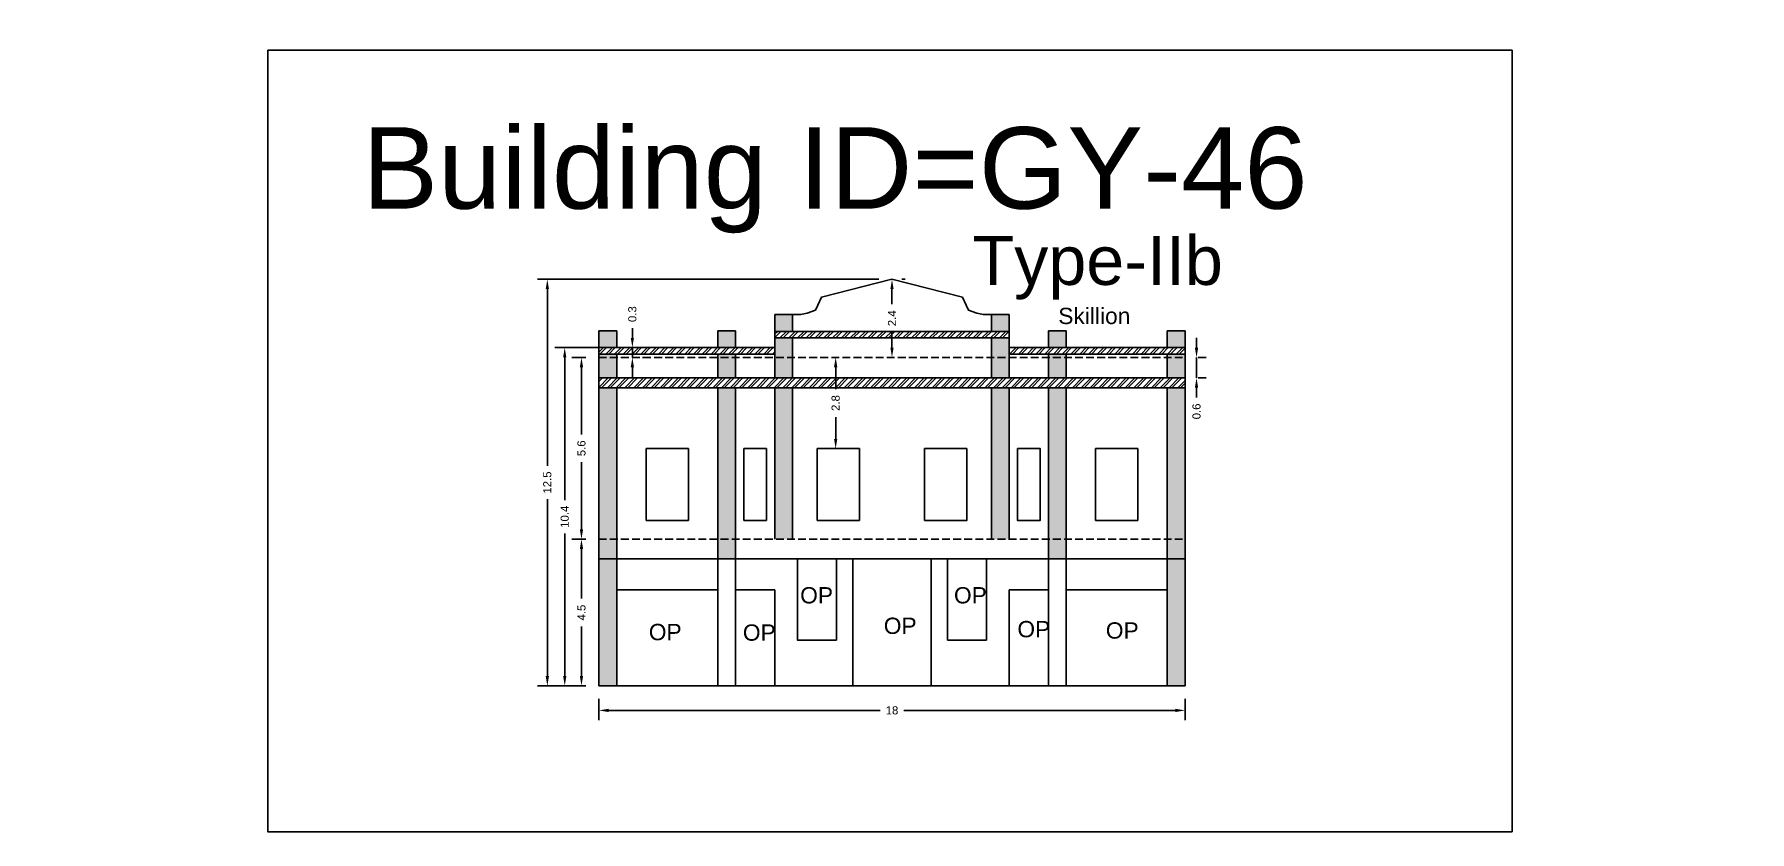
# Model space of a CAD drawing. Header units: metres. Extents: x 3416649 to 3417076, y -6712857 to -6712690.
# Drawn here: x 3416858.5 to 3416911.2, y -6712857.3 to -6712832.8 of the extents above; entities that cross this region are included whole.
import ezdxf

# ---------------------------------------------------------------- set-up
doc = ezdxf.new("R2010")
doc.units = ezdxf.units.M
doc.linetypes.add('ACAD_ISO02W100', pattern=[15, 12, -3])
doc.layers.add('Dotted', color=7, linetype='ACAD_ISO02W100', plot=False)
doc.styles.get("Standard").update_dxf_attribs({"font": 'arial.ttf'})
doc.dimstyles.new('ISO-25', dxfattribs={"dimtxt": 0.25, "dimasz": 0.3, "dimexe": 0.3, "dimexo": 0.4, "dimgap": 0.2, "dimtad": 0, "dimdec": 1, "dimdsep": 46, "dimtxsty": 'Standard', "dimcen": 2.5, "dimadec": 0, "dimazin": 0, "dimtfac": 1, "dimtdec": 1, "dimtmove": 0, "dimatfit": 3, "dimfxl": 1, "dimarcsym": 0})

msp = doc.modelspace()

# ---------------------------------------------------------------- texts
at = {"attachment_point": 1}
for s, width, heights, insert, char_height in [('Building ID=GY-46', 67.86454, [0.517], (3416868.606, -6712835.65), 2.5), ('Type-IIb ', 9.99112, [0.517], (3416887.34, -6712838.99), 1.5), ('Skillion', 1.17554, [0], (3416889.973, -6712841.192), 0.5), ('OP', 1.17554, [0], (3416882.05, -6712849.765), 0.5), ('OP', 1.17554, [0], (3416886.771, -6712849.765), 0.5), ('OP', 1.17554, [0], (3416877.404, -6712850.893), 0.5), ('OP', 1.17554, [0], (3416880.291, -6712850.909), 0.5), ('OP', 1.17554, [0], (3416884.616, -6712850.701), 0.5), ('OP', 1.17554, [0], (3416888.718, -6712850.804), 0.5), ('OP', 1.17554, [0], (3416891.433, -6712850.845), 0.5)]:
    msp.add_mtext_dynamic_manual_height_columns(s, width=width, gutter_width=12.5, heights=heights, dxfattribs=dict(at, insert=insert, char_height=char_height))

# ---------------------------------------------------------------- blocks, each defined once
blk = doc.blocks.new('*D332')
at = {"color": 0, "lineweight": -2, "transparency": 16777216}
for p, q in [((3416875.469, -6712848.295), (3416875.037, -6712848.295)), ((3416875.337, -6712848.595), (3416875.337, -6712850.111)), ((3416875.337, -6712852.495), (3416875.337, -6712850.978)), ((3416875.469, -6712852.795), (3416875.037, -6712852.795))]:
    blk.add_line(p, q, dxfattribs=at)
at = {"color": 0, "transparency": 16777216}
for points in [[(3416875.287, -6712848.595), (3416875.387, -6712848.595), (3416875.337, -6712848.295)], [(3416875.287, -6712852.495), (3416875.387, -6712852.495), (3416875.337, -6712852.795)]]:
    blk.add_solid(points, dxfattribs=at)
at = {"layer": 'Defpoints', "color": 0, "transparency": 16777216}
for p in [(3416875.337, -6712848.295), (3416875.869, -6712848.295), (3416875.869, -6712852.795)]:
    blk.add_point(p, dxfattribs=at)
at = {"color": 0, "transparency": 16777216, "insert": (3416875.337, -6712850.545), "char_height": 0.25, "attachment_point": 5, "rotation": 90}
blk.add_mtext('4.5', dxfattribs=at)
blk = doc.blocks.new('*D333')
at = {"color": 0, "lineweight": -2, "transparency": 16777216}
for p, q in [((3416875.469, -6712842.715), (3416875.037, -6712842.715)), ((3416875.337, -6712843.015), (3416875.337, -6712845.077)), ((3416875.337, -6712847.995), (3416875.337, -6712845.932)), ((3416875.469, -6712848.295), (3416875.037, -6712848.295))]:
    blk.add_line(p, q, dxfattribs=at)
at = {"color": 0, "transparency": 16777216}
for points in [[(3416875.287, -6712843.015), (3416875.387, -6712843.015), (3416875.337, -6712842.715)], [(3416875.287, -6712847.995), (3416875.387, -6712847.995), (3416875.337, -6712848.295)]]:
    blk.add_solid(points, dxfattribs=at)
at = {"layer": 'Defpoints', "color": 0, "transparency": 16777216}
for p in [(3416875.337, -6712842.715), (3416875.869, -6712842.715), (3416875.869, -6712848.295)]:
    blk.add_point(p, dxfattribs=at)
at = {"color": 0, "transparency": 16777216, "insert": (3416875.337, -6712845.505), "char_height": 0.25, "attachment_point": 5, "rotation": 90}
blk.add_mtext('5.6', dxfattribs=at)
blk = doc.blocks.new('*D334')
at = {"color": 0, "lineweight": -2, "transparency": 16777216}
for p, q in [((3416875.869, -6712853.195), (3416875.869, -6712853.848)), ((3416893.869, -6712853.195), (3416893.869, -6712853.848)), ((3416876.169, -6712853.548), (3416884.501, -6712853.548)), ((3416893.569, -6712853.548), (3416885.237, -6712853.548))]:
    blk.add_line(p, q, dxfattribs=at)
at = {"color": 0, "transparency": 16777216}
for points in [[(3416876.169, -6712853.498), (3416876.169, -6712853.598), (3416875.869, -6712853.548)], [(3416893.569, -6712853.498), (3416893.569, -6712853.598), (3416893.869, -6712853.548)]]:
    blk.add_solid(points, dxfattribs=at)
at = {"layer": 'Defpoints', "color": 0, "transparency": 16777216}
for p in [(3416875.869, -6712852.795), (3416893.869, -6712852.795), (3416893.869, -6712853.548)]:
    blk.add_point(p, dxfattribs=at)
at = {"color": 0, "transparency": 16777216, "insert": (3416884.869, -6712853.548), "char_height": 0.25, "attachment_point": 5}
blk.add_mtext('18', dxfattribs=at)
blk = doc.blocks.new('*D335')
at = {"color": 0, "lineweight": -2, "transparency": 16777216}
for p, q in [((3416876.899, -6712842.115), (3416876.899, -6712841.815)), ((3416876.899, -6712842.715), (3416876.899, -6712842.415)), ((3416877.214, -6712842.415), (3416877.199, -6712842.415)), ((3416877.214, -6712842.715), (3416877.199, -6712842.715)), ((3416876.899, -6712843.015), (3416876.899, -6712843.315))]:
    blk.add_line(p, q, dxfattribs=at)
at = {"color": 0, "transparency": 16777216}
for points in [[(3416876.849, -6712842.115), (3416876.949, -6712842.115), (3416876.899, -6712842.415)], [(3416876.849, -6712843.015), (3416876.949, -6712843.015), (3416876.899, -6712842.715)]]:
    blk.add_solid(points, dxfattribs=at)
at = {"layer": 'Defpoints', "color": 0, "transparency": 16777216}
for p in [(3416876.814, -6712842.415), (3416876.814, -6712842.715), (3416876.899, -6712842.415)]:
    blk.add_point(p, dxfattribs=at)
at = {"color": 0, "transparency": 16777216, "insert": (3416876.899, -6712841.387), "char_height": 0.25, "attachment_point": 5, "rotation": 90}
blk.add_mtext('0.3', dxfattribs=at)
blk = doc.blocks.new('*D336')
at = {"color": 0, "lineweight": -2, "transparency": 16777216}
for p, q in [((3416884.869, -6712840.615), (3416884.869, -6712841.086)), ((3416885.269, -6712840.315), (3416885.169, -6712840.315)), ((3416884.869, -6712842.415), (3416884.869, -6712841.944)), ((3416885.269, -6712842.715), (3416885.169, -6712842.715))]:
    blk.add_line(p, q, dxfattribs=at)
at = {"color": 0, "transparency": 16777216}
for points in [[(3416884.819, -6712840.615), (3416884.919, -6712840.615), (3416884.869, -6712840.315)], [(3416884.819, -6712842.415), (3416884.919, -6712842.415), (3416884.869, -6712842.715)]]:
    blk.add_solid(points, dxfattribs=at)
at = {"layer": 'Defpoints', "color": 0, "transparency": 16777216}
for p in [(3416884.869, -6712840.315), (3416884.869, -6712842.715), (3416884.869, -6712842.715)]:
    blk.add_point(p, dxfattribs=at)
at = {"color": 0, "transparency": 16777216, "insert": (3416884.869, -6712841.515), "char_height": 0.25, "attachment_point": 5, "rotation": 90}
blk.add_mtext('2.4', dxfattribs=at)
blk = doc.blocks.new('*D337')
at = {"color": 0, "lineweight": -2, "transparency": 16777216}
for p, q in [((3416877.229, -6712842.415), (3416874.523, -6712842.415)), ((3416874.823, -6712842.715), (3416874.823, -6712847.092)), ((3416874.823, -6712852.495), (3416874.823, -6712848.117)), ((3416875.469, -6712852.795), (3416874.523, -6712852.795))]:
    blk.add_line(p, q, dxfattribs=at)
at = {"color": 0, "transparency": 16777216}
for points in [[(3416874.773, -6712842.715), (3416874.873, -6712842.715), (3416874.823, -6712842.415)], [(3416874.773, -6712852.495), (3416874.873, -6712852.495), (3416874.823, -6712852.795)]]:
    blk.add_solid(points, dxfattribs=at)
at = {"layer": 'Defpoints', "color": 0, "transparency": 16777216}
for p in [(3416874.823, -6712842.415), (3416877.629, -6712842.415), (3416875.869, -6712852.795)]:
    blk.add_point(p, dxfattribs=at)
at = {"color": 0, "transparency": 16777216, "insert": (3416874.823, -6712847.605), "char_height": 0.25, "attachment_point": 5, "rotation": 90}
blk.add_mtext('10.4', dxfattribs=at)
blk = doc.blocks.new('*D338')
at = {"color": 0, "lineweight": -2, "transparency": 16777216}
for p, q in [((3416884.469, -6712840.315), (3416873.989, -6712840.315)), ((3416874.289, -6712840.615), (3416874.289, -6712846.041)), ((3416874.289, -6712852.495), (3416874.289, -6712847.069)), ((3416875.469, -6712852.795), (3416873.989, -6712852.795))]:
    blk.add_line(p, q, dxfattribs=at)
at = {"color": 0, "transparency": 16777216}
for points in [[(3416874.239, -6712840.615), (3416874.339, -6712840.615), (3416874.289, -6712840.315)], [(3416874.239, -6712852.495), (3416874.339, -6712852.495), (3416874.289, -6712852.795)]]:
    blk.add_solid(points, dxfattribs=at)
at = {"layer": 'Defpoints', "color": 0, "transparency": 16777216}
for p in [(3416874.289, -6712840.315), (3416884.869, -6712840.315), (3416875.869, -6712852.795)]:
    blk.add_point(p, dxfattribs=at)
at = {"color": 0, "transparency": 16777216, "insert": (3416874.289, -6712846.555), "char_height": 0.25, "attachment_point": 5, "rotation": 90}
blk.add_mtext('12.5', dxfattribs=at)
blk = doc.blocks.new('*D339')
at = {"color": 0, "lineweight": -2, "transparency": 16777216}
for p, q in [((3416882.819, -6712842.715), (3416882.84, -6712842.715)), ((3416883.14, -6712843.015), (3416883.14, -6712843.685)), ((3416883.14, -6712845.215), (3416883.14, -6712844.545)), ((3416882.819, -6712845.515), (3416882.84, -6712845.515))]:
    blk.add_line(p, q, dxfattribs=at)
at = {"color": 0, "transparency": 16777216}
for points in [[(3416883.09, -6712843.015), (3416883.19, -6712843.015), (3416883.14, -6712842.715)], [(3416883.09, -6712845.215), (3416883.19, -6712845.215), (3416883.14, -6712845.515)]]:
    blk.add_solid(points, dxfattribs=at)
at = {"layer": 'Defpoints', "color": 0, "transparency": 16777216}
for p in [(3416883.14, -6712842.715), (3416883.219, -6712842.715), (3416883.219, -6712845.515)]:
    blk.add_point(p, dxfattribs=at)
at = {"color": 0, "transparency": 16777216, "insert": (3416883.14, -6712844.115), "char_height": 0.25, "attachment_point": 5, "rotation": 90}
blk.add_mtext('2.8', dxfattribs=at)
blk = doc.blocks.new('*D340')
at = {"color": 0, "lineweight": -2, "transparency": 16777216}
for p, q in [((3416894.217, -6712842.415), (3416894.217, -6712842.115)), ((3416894.217, -6712842.715), (3416894.217, -6712843.345)), ((3416894.269, -6712842.715), (3416894.517, -6712842.715)), ((3416894.217, -6712843.645), (3416894.217, -6712843.945)), ((3416894.269, -6712843.345), (3416894.517, -6712843.345))]:
    blk.add_line(p, q, dxfattribs=at)
at = {"color": 0, "transparency": 16777216}
for points in [[(3416894.167, -6712842.415), (3416894.267, -6712842.415), (3416894.217, -6712842.715)], [(3416894.167, -6712843.645), (3416894.267, -6712843.645), (3416894.217, -6712843.345)]]:
    blk.add_solid(points, dxfattribs=at)
at = {"layer": 'Defpoints', "color": 0, "transparency": 16777216}
for p in [(3416893.869, -6712842.715), (3416893.869, -6712843.345), (3416894.217, -6712843.345)]:
    blk.add_point(p, dxfattribs=at)
at = {"color": 0, "transparency": 16777216, "insert": (3416894.217, -6712844.372), "char_height": 0.25, "attachment_point": 5, "rotation": 90}
blk.add_mtext('0.6', dxfattribs=at)

# ---------------------------------------------------------------- dimensions: what is measured, and where the dimension line sits
for base, p1, p2, picture, middle in [((3416874.289, -6712840.315), (3416875.869, -6712852.795), (3416884.869, -6712840.315), '*D338', (3416874.289, -6712846.555)), ((3416884.869, -6712842.715), (3416884.869, -6712840.315), (3416884.869, -6712842.715), '*D336', (3416884.869, -6712841.515)), ((3416876.899, -6712842.415), (3416876.814, -6712842.715), (3416876.814, -6712842.415), '*D335', (3416876.899, -6712841.387)), ((3416894.217, -6712843.345), (3416893.869, -6712842.715), (3416893.869, -6712843.345), '*D340', (3416894.217, -6712844.372)), ((3416874.823, -6712842.415), (3416875.869, -6712852.795), (3416877.629, -6712842.415), '*D337', (3416874.823, -6712847.605)), ((3416875.337, -6712842.715), (3416875.869, -6712848.295), (3416875.869, -6712842.715), '*D333', (3416875.337, -6712845.505)), ((3416883.14, -6712842.715), (3416883.219, -6712845.515), (3416883.219, -6712842.715), '*D339', (3416883.14, -6712844.115)), ((3416875.337, -6712848.295), (3416875.869, -6712852.795), (3416875.869, -6712848.295), '*D332', (3416875.337, -6712850.545))]:
    dim = msp.add_linear_dim(base=base, p1=p1, p2=p2, angle=90, dimstyle='ISO-25')
    dim.commit()
    dim.dimension.update_dxf_attribs({"geometry": picture, "text_midpoint": middle})
dim = msp.add_linear_dim(base=(3416893.869, -6712853.548), p1=(3416875.869, -6712852.795), p2=(3416893.869, -6712852.795), dimstyle='ISO-25')
dim.commit()
dim.dimension.update_dxf_attribs({"geometry": '*D334', "text_midpoint": (3416884.869, -6712853.548)})

# ---------------------------------------------------------------- hatches: boundary and pattern name
h = msp.add_hatch(color=256)
h.dxf.hatch_style = 1
h.paths.add_polyline_path([(3416876.419, -6712843.645), (3416875.869, -6712843.645), (3416875.869, -6712848.295), (3416876.419, -6712848.295)])
h.paths.add_polyline_path([(3416876.419, -6712848.895), (3416875.869, -6712848.895), (3416875.869, -6712852.795), (3416876.419, -6712852.795)])
h.paths.add_polyline_path([(3416876.419, -6712848.295), (3416875.869, -6712848.295), (3416875.869, -6712848.895), (3416876.419, -6712848.895)])
h.paths.add_polyline_path([(3416876.419, -6712842.715), (3416875.869, -6712842.715), (3416875.869, -6712843.345), (3416876.419, -6712843.345)])
h.paths.add_polyline_path([(3416876.419, -6712841.903), (3416875.869, -6712841.903), (3416875.869, -6712841.915), (3416875.869, -6712842.415), (3416876.419, -6712842.415)])
h.paths.add_polyline_path([(3416876.419, -6712842.615), (3416875.869, -6712842.615), (3416875.869, -6712842.715), (3416876.419, -6712842.715)])
h.paths.add_polyline_path([(3416880.069, -6712842.715), (3416879.519, -6712842.715), (3416879.519, -6712843.345), (3416880.069, -6712843.345)])
h.paths.add_polyline_path([(3416880.069, -6712841.903), (3416879.519, -6712841.903), (3416879.519, -6712842.415), (3416880.069, -6712842.415), (3416880.069, -6712842.115)])
h.paths.add_polyline_path([(3416880.069, -6712842.615), (3416879.519, -6712842.615), (3416879.519, -6712842.715), (3416880.069, -6712842.715)])
h.paths.add_polyline_path([(3416880.069, -6712843.645), (3416879.519, -6712843.645), (3416879.519, -6712848.295), (3416880.069, -6712848.295)])
h.paths.add_polyline_path([(3416880.069, -6712848.295), (3416879.519, -6712848.295), (3416879.519, -6712848.895), (3416880.069, -6712848.895)])
h.paths.add_polyline_path([(3416881.819, -6712842.115), (3416881.269, -6712842.115), (3416881.269, -6712842.715), (3416881.819, -6712842.715)])
h.paths.add_polyline_path([(3416881.819, -6712841.403), (3416881.269, -6712841.403), (3416881.269, -6712841.915), (3416881.819, -6712841.915)])
h.paths.add_polyline_path([(3416881.819, -6712842.715), (3416881.269, -6712842.715), (3416881.269, -6712843.345), (3416881.819, -6712843.345)])
h.paths.add_polyline_path([(3416881.819, -6712843.645), (3416881.269, -6712843.645), (3416881.269, -6712848.295), (3416881.819, -6712848.295)])
h.paths.add_polyline_path([(3416881.891, -6712850.547), (3416883.15, -6712850.547), (3416883.15, -6712849.517), (3416881.891, -6712849.517)], flags=9)
h.paths.add_polyline_path([(3416886.613, -6712850.547), (3416887.872, -6712850.547), (3416887.872, -6712849.517), (3416886.613, -6712849.517)], flags=9)
h.paths.add_polyline_path([(3416888.56, -6712851.586), (3416889.819, -6712851.586), (3416889.819, -6712850.556), (3416888.56, -6712850.556)], flags=9)
h.paths.add_polyline_path([(3416884.457, -6712851.483), (3416885.716, -6712851.483), (3416885.716, -6712850.452), (3416884.457, -6712850.452)], flags=9)
h.paths.add_polyline_path([(3416880.132, -6712851.691), (3416881.391, -6712851.691), (3416881.391, -6712850.66), (3416880.132, -6712850.66)], flags=9)
h.paths.add_polyline_path([(3416877.246, -6712851.674), (3416878.505, -6712851.674), (3416878.505, -6712850.644), (3416877.246, -6712850.644)], flags=9)
h.paths.add_polyline_path([(3416891.274, -6712851.627), (3416892.533, -6712851.627), (3416892.533, -6712850.597), (3416891.274, -6712850.597)], flags=9)
h.paths.add_polyline_path([(3416858.541, -6712837.951), (3416888.814, -6712837.951), (3416888.814, -6712832.8), (3416858.541, -6712832.8)], flags=9)
h = msp.add_hatch(color=256)
h.dxf.hatch_style = 1
h.paths.add_polyline_path([(3416893.319, -6712843.645), (3416893.869, -6712843.645), (3416893.869, -6712848.295), (3416893.319, -6712848.295)])
h.paths.add_polyline_path([(3416893.319, -6712848.895), (3416893.869, -6712848.895), (3416893.869, -6712852.795), (3416893.319, -6712852.795)])
h.paths.add_polyline_path([(3416893.319, -6712848.295), (3416893.869, -6712848.295), (3416893.869, -6712848.895), (3416893.319, -6712848.895)])
h.paths.add_polyline_path([(3416893.319, -6712842.715), (3416893.869, -6712842.715), (3416893.869, -6712843.345), (3416893.319, -6712843.345)])
h.paths.add_polyline_path([(3416893.319, -6712841.903), (3416893.869, -6712841.903), (3416893.869, -6712841.915), (3416893.869, -6712842.415), (3416893.319, -6712842.415)])
h.paths.add_polyline_path([(3416893.319, -6712842.615), (3416893.869, -6712842.615), (3416893.869, -6712842.715), (3416893.319, -6712842.715)])
h.paths.add_polyline_path([(3416889.669, -6712842.715), (3416890.219, -6712842.715), (3416890.219, -6712843.345), (3416889.669, -6712843.345)])
h.paths.add_polyline_path([(3416889.669, -6712841.903), (3416890.219, -6712841.903), (3416890.219, -6712842.415), (3416889.669, -6712842.415), (3416889.669, -6712842.115)])
h.paths.add_polyline_path([(3416889.669, -6712842.615), (3416890.219, -6712842.615), (3416890.219, -6712842.715), (3416889.669, -6712842.715)])
h.paths.add_polyline_path([(3416889.669, -6712843.645), (3416890.219, -6712843.645), (3416890.219, -6712848.295), (3416889.669, -6712848.295)])
h.paths.add_polyline_path([(3416889.669, -6712848.295), (3416890.219, -6712848.295), (3416890.219, -6712848.895), (3416889.669, -6712848.895)])
h.paths.add_polyline_path([(3416887.919, -6712842.115), (3416888.469, -6712842.115), (3416888.469, -6712842.715), (3416887.919, -6712842.715)])
h.paths.add_polyline_path([(3416887.919, -6712841.403), (3416888.469, -6712841.403), (3416888.469, -6712841.915), (3416887.919, -6712841.915)])
h.paths.add_polyline_path([(3416887.919, -6712842.715), (3416888.469, -6712842.715), (3416888.469, -6712843.345), (3416887.919, -6712843.345)])
h.paths.add_polyline_path([(3416887.919, -6712843.645), (3416888.469, -6712843.645), (3416888.469, -6712848.295), (3416887.919, -6712848.295)])
h.paths.add_polyline_path([(3416887.847, -6712850.547), (3416886.588, -6712850.547), (3416886.588, -6712849.517), (3416887.847, -6712849.517)], flags=9)
h.paths.add_polyline_path([(3416883.126, -6712850.547), (3416881.866, -6712850.547), (3416881.866, -6712849.517), (3416883.126, -6712849.517)], flags=9)
h.paths.add_polyline_path([(3416881.178, -6712851.586), (3416879.919, -6712851.586), (3416879.919, -6712850.556), (3416881.178, -6712850.556)], flags=9)
h.paths.add_polyline_path([(3416885.281, -6712851.483), (3416884.022, -6712851.483), (3416884.022, -6712850.452), (3416885.281, -6712850.452)], flags=9)
h.paths.add_polyline_path([(3416889.606, -6712851.691), (3416888.347, -6712851.691), (3416888.347, -6712850.66), (3416889.606, -6712850.66)], flags=9)
h.paths.add_polyline_path([(3416892.493, -6712851.674), (3416891.233, -6712851.674), (3416891.233, -6712850.644), (3416892.493, -6712850.644)], flags=9)
h.paths.add_polyline_path([(3416878.464, -6712851.627), (3416877.205, -6712851.627), (3416877.205, -6712850.597), (3416878.464, -6712850.597)], flags=9)
h.paths.add_polyline_path([(3416911.197, -6712837.951), (3416880.924, -6712837.951), (3416880.924, -6712832.8), (3416911.197, -6712832.8)], flags=9)
h = msp.add_hatch()
h.set_pattern_fill('ANSI32', color=256, scale=0.02)
h.set_pattern_definition([(45, (-13.98765, 1.60686), (-0.134703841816, 0.134703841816), []), (45, (-13.89785, 1.60686), (-0.134703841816, 0.134703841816), [])])
h.paths.add_polyline_path([(3416888.469, -6712842.115), (3416888.469, -6712841.915), (3416881.269, -6712841.915), (3416881.269, -6712842.115)])
h.paths.add_polyline_path([(3416875.869, -6712842.415), (3416875.869, -6712842.615), (3416881.269, -6712842.615), (3416881.269, -6712842.415)])
h.paths.add_polyline_path([(3416893.869, -6712842.615), (3416893.869, -6712842.415), (3416888.469, -6712842.415), (3416888.469, -6712842.615)])
h.paths.add_polyline_path([(3416893.869, -6712843.645), (3416893.869, -6712843.345), (3416875.869, -6712843.345), (3416875.869, -6712843.645)])

# ---------------------------------------------------------------- linework, layer by layer
for points in [[(3416865.709, -6712833.29), (3416903.905, -6712833.29), (3416903.905, -6712857.27), (3416865.709, -6712857.27)], [(3416887.169, -6712845.515), (3416885.869, -6712845.515), (3416885.869, -6712847.715), (3416887.169, -6712847.715)], [(3416888.719, -6712845.515), (3416889.419, -6712845.515), (3416889.419, -6712847.715), (3416888.719, -6712847.715)], [(3416883.169, -6712851.395), (3416881.969, -6712851.395), (3416881.969, -6712848.895), (3416883.169, -6712848.895)], [(3416883.669, -6712848.895), (3416886.069, -6712848.895), (3416886.069, -6712852.795), (3416883.669, -6712852.795)], [(3416879.519, -6712849.848), (3416876.419, -6712849.848), (3416876.419, -6712852.795), (3416879.519, -6712852.795)], [(3416881.269, -6712849.848), (3416880.069, -6712849.848), (3416880.069, -6712852.795), (3416881.269, -6712852.795)]]:
    msp.add_lwpolyline(points, close=True)
for points in [[(3416884.869, -6712840.315), (3416882.706, -6712840.863), (3416882.59, -6712841.113), (3416882.518, -6712841.267), (3416882.262, -6712841.357), (3416882.063, -6712841.403), (3416881.798, -6712841.403)], [(3416884.869, -6712840.315), (3416887.032, -6712840.863), (3416887.148, -6712841.113), (3416887.22, -6712841.267), (3416887.476, -6712841.357), (3416887.675, -6712841.403), (3416887.94, -6712841.403)], [(3416881.269, -6712841.403), (3416881.269, -6712841.915)], [(3416881.819, -6712841.403), (3416881.269, -6712841.403)], [(3416881.819, -6712841.403), (3416881.819, -6712841.915)], [(3416887.919, -6712841.403), (3416887.919, -6712841.915)], [(3416887.919, -6712841.403), (3416888.469, -6712841.403)], [(3416888.469, -6712841.403), (3416888.469, -6712841.915)], [(3416875.869, -6712841.903), (3416875.869, -6712841.915)], [(3416875.869, -6712841.903), (3416876.419, -6712841.903)], [(3416875.869, -6712841.915), (3416875.869, -6712852.795)], [(3416876.419, -6712841.903), (3416876.419, -6712842.415)], [(3416876.419, -6712842.115), (3416876.419, -6712842.415)], [(3416879.519, -6712841.903), (3416879.519, -6712842.415)], [(3416880.069, -6712841.903), (3416879.519, -6712841.903)], [(3416879.519, -6712842.115), (3416879.519, -6712842.415)], [(3416880.069, -6712841.903), (3416880.069, -6712842.415)], [(3416880.069, -6712842.115), (3416880.069, -6712842.415)], [(3416881.269, -6712841.915), (3416888.469, -6712841.915)], [(3416881.269, -6712841.915), (3416881.269, -6712843.345)], [(3416881.269, -6712842.115), (3416888.469, -6712842.115)], [(3416881.819, -6712842.115), (3416881.819, -6712843.345)], [(3416887.919, -6712842.115), (3416887.919, -6712843.345)], [(3416888.469, -6712841.915), (3416888.469, -6712843.345)], [(3416889.669, -6712841.903), (3416889.669, -6712842.415)], [(3416889.669, -6712841.903), (3416890.219, -6712841.903)], [(3416889.669, -6712842.115), (3416889.669, -6712842.415)], [(3416890.219, -6712841.903), (3416890.219, -6712842.415)], [(3416890.219, -6712842.115), (3416890.219, -6712842.415)], [(3416893.319, -6712841.903), (3416893.319, -6712842.415)], [(3416893.319, -6712841.903), (3416893.869, -6712841.903)], [(3416893.319, -6712842.115), (3416893.319, -6712842.415)], [(3416893.869, -6712841.903), (3416893.869, -6712841.915)], [(3416893.869, -6712841.915), (3416893.869, -6712852.795)], [(3416875.869, -6712842.415), (3416881.269, -6712842.415)], [(3416875.869, -6712842.615), (3416881.269, -6712842.615)], [(3416876.419, -6712842.615), (3416876.419, -6712843.345)], [(3416879.519, -6712842.615), (3416879.519, -6712843.345)], [(3416880.069, -6712842.615), (3416880.069, -6712843.345)], [(3416888.469, -6712842.415), (3416893.869, -6712842.415)], [(3416888.469, -6712842.615), (3416893.869, -6712842.615)], [(3416889.669, -6712842.615), (3416889.669, -6712843.345)], [(3416890.219, -6712842.615), (3416890.219, -6712843.345)], [(3416893.319, -6712842.615), (3416893.319, -6712843.345)], [(3416875.869, -6712843.345), (3416893.869, -6712843.345)], [(3416875.869, -6712843.645), (3416893.869, -6712843.645)], [(3416876.419, -6712843.645), (3416876.419, -6712852.795)], [(3416879.519, -6712843.645), (3416879.519, -6712852.795)], [(3416880.069, -6712843.645), (3416880.069, -6712852.795)], [(3416881.269, -6712843.645), (3416881.269, -6712848.295)], [(3416881.819, -6712843.645), (3416881.819, -6712848.295)], [(3416887.919, -6712843.645), (3416887.919, -6712848.295)], [(3416888.469, -6712843.645), (3416888.469, -6712848.295)], [(3416889.669, -6712843.645), (3416889.669, -6712852.795)], [(3416890.219, -6712843.645), (3416890.219, -6712852.795)], [(3416893.319, -6712843.645), (3416893.319, -6712852.795)], [(3416878.619, -6712845.515), (3416877.319, -6712845.515)], [(3416877.319, -6712845.515), (3416877.319, -6712847.715)], [(3416878.619, -6712845.515), (3416878.619, -6712847.715)], [(3416880.319, -6712845.515), (3416880.319, -6712847.715)], [(3416880.319, -6712845.515), (3416881.019, -6712845.515)], [(3416881.019, -6712845.515), (3416881.019, -6712847.715)], [(3416882.569, -6712845.515), (3416883.869, -6712845.515)], [(3416882.569, -6712845.515), (3416882.569, -6712847.715)], [(3416883.869, -6712845.515), (3416883.869, -6712847.715)], [(3416885.869, -6712845.515), (3416885.869, -6712847.715)], [(3416885.869, -6712845.515), (3416887.169, -6712845.515)], [(3416887.169, -6712845.515), (3416887.169, -6712847.715)], [(3416888.719, -6712845.515), (3416888.719, -6712847.715)], [(3416889.419, -6712845.515), (3416888.719, -6712845.515)], [(3416889.419, -6712845.515), (3416889.419, -6712847.715)], [(3416891.119, -6712845.515), (3416892.419, -6712845.515)], [(3416891.119, -6712845.515), (3416891.119, -6712847.715)], [(3416892.419, -6712845.515), (3416892.419, -6712847.715)], [(3416878.619, -6712847.715), (3416877.319, -6712847.715)], [(3416881.019, -6712847.715), (3416880.319, -6712847.715)], [(3416882.569, -6712847.715), (3416883.869, -6712847.715)], [(3416885.869, -6712847.715), (3416887.169, -6712847.715)], [(3416888.719, -6712847.715), (3416889.419, -6712847.715)], [(3416891.119, -6712847.715), (3416892.419, -6712847.715)], [(3416875.869, -6712848.895), (3416893.869, -6712848.895)], [(3416881.969, -6712848.895), (3416881.969, -6712851.395)], [(3416883.169, -6712848.895), (3416883.169, -6712851.395)], [(3416883.669, -6712848.895), (3416883.669, -6712852.795)], [(3416886.069, -6712848.895), (3416886.069, -6712852.795)], [(3416886.569, -6712848.895), (3416886.569, -6712851.395)], [(3416887.769, -6712848.895), (3416887.769, -6712851.395)], [(3416889.669, -6712848.895), (3416889.669, -6712851.395)], [(3416879.519, -6712849.848), (3416876.419, -6712849.848)], [(3416881.269, -6712849.848), (3416880.069, -6712849.848)], [(3416881.269, -6712849.848), (3416881.269, -6712852.795)], [(3416888.469, -6712849.848), (3416888.469, -6712852.795)], [(3416888.469, -6712849.848), (3416889.669, -6712849.848)], [(3416890.219, -6712849.848), (3416893.319, -6712849.848)], [(3416881.969, -6712851.395), (3416883.169, -6712851.395)], [(3416886.569, -6712851.395), (3416887.769, -6712851.395)], [(3416875.869, -6712852.795), (3416893.869, -6712852.795)]]:
    msp.add_lwpolyline(points)
at = {"layer": 'Dotted', "ltscale": 0.02}
for points in [[(3416875.869, -6712842.715), (3416893.869, -6712842.715)], [(3416875.869, -6712848.295), (3416893.869, -6712848.295)]]:
    msp.add_lwpolyline(points, dxfattribs=at)

msp.set_redraw_order([(e.dxf.handle, doc.entitydb.next_handle()) for e in msp.query("TEXT MTEXT ATTDEF DIMENSION ARC_DIMENSION")])  # texts and dimensions are drawn at this point

doc.saveas('drawing.dxf')
